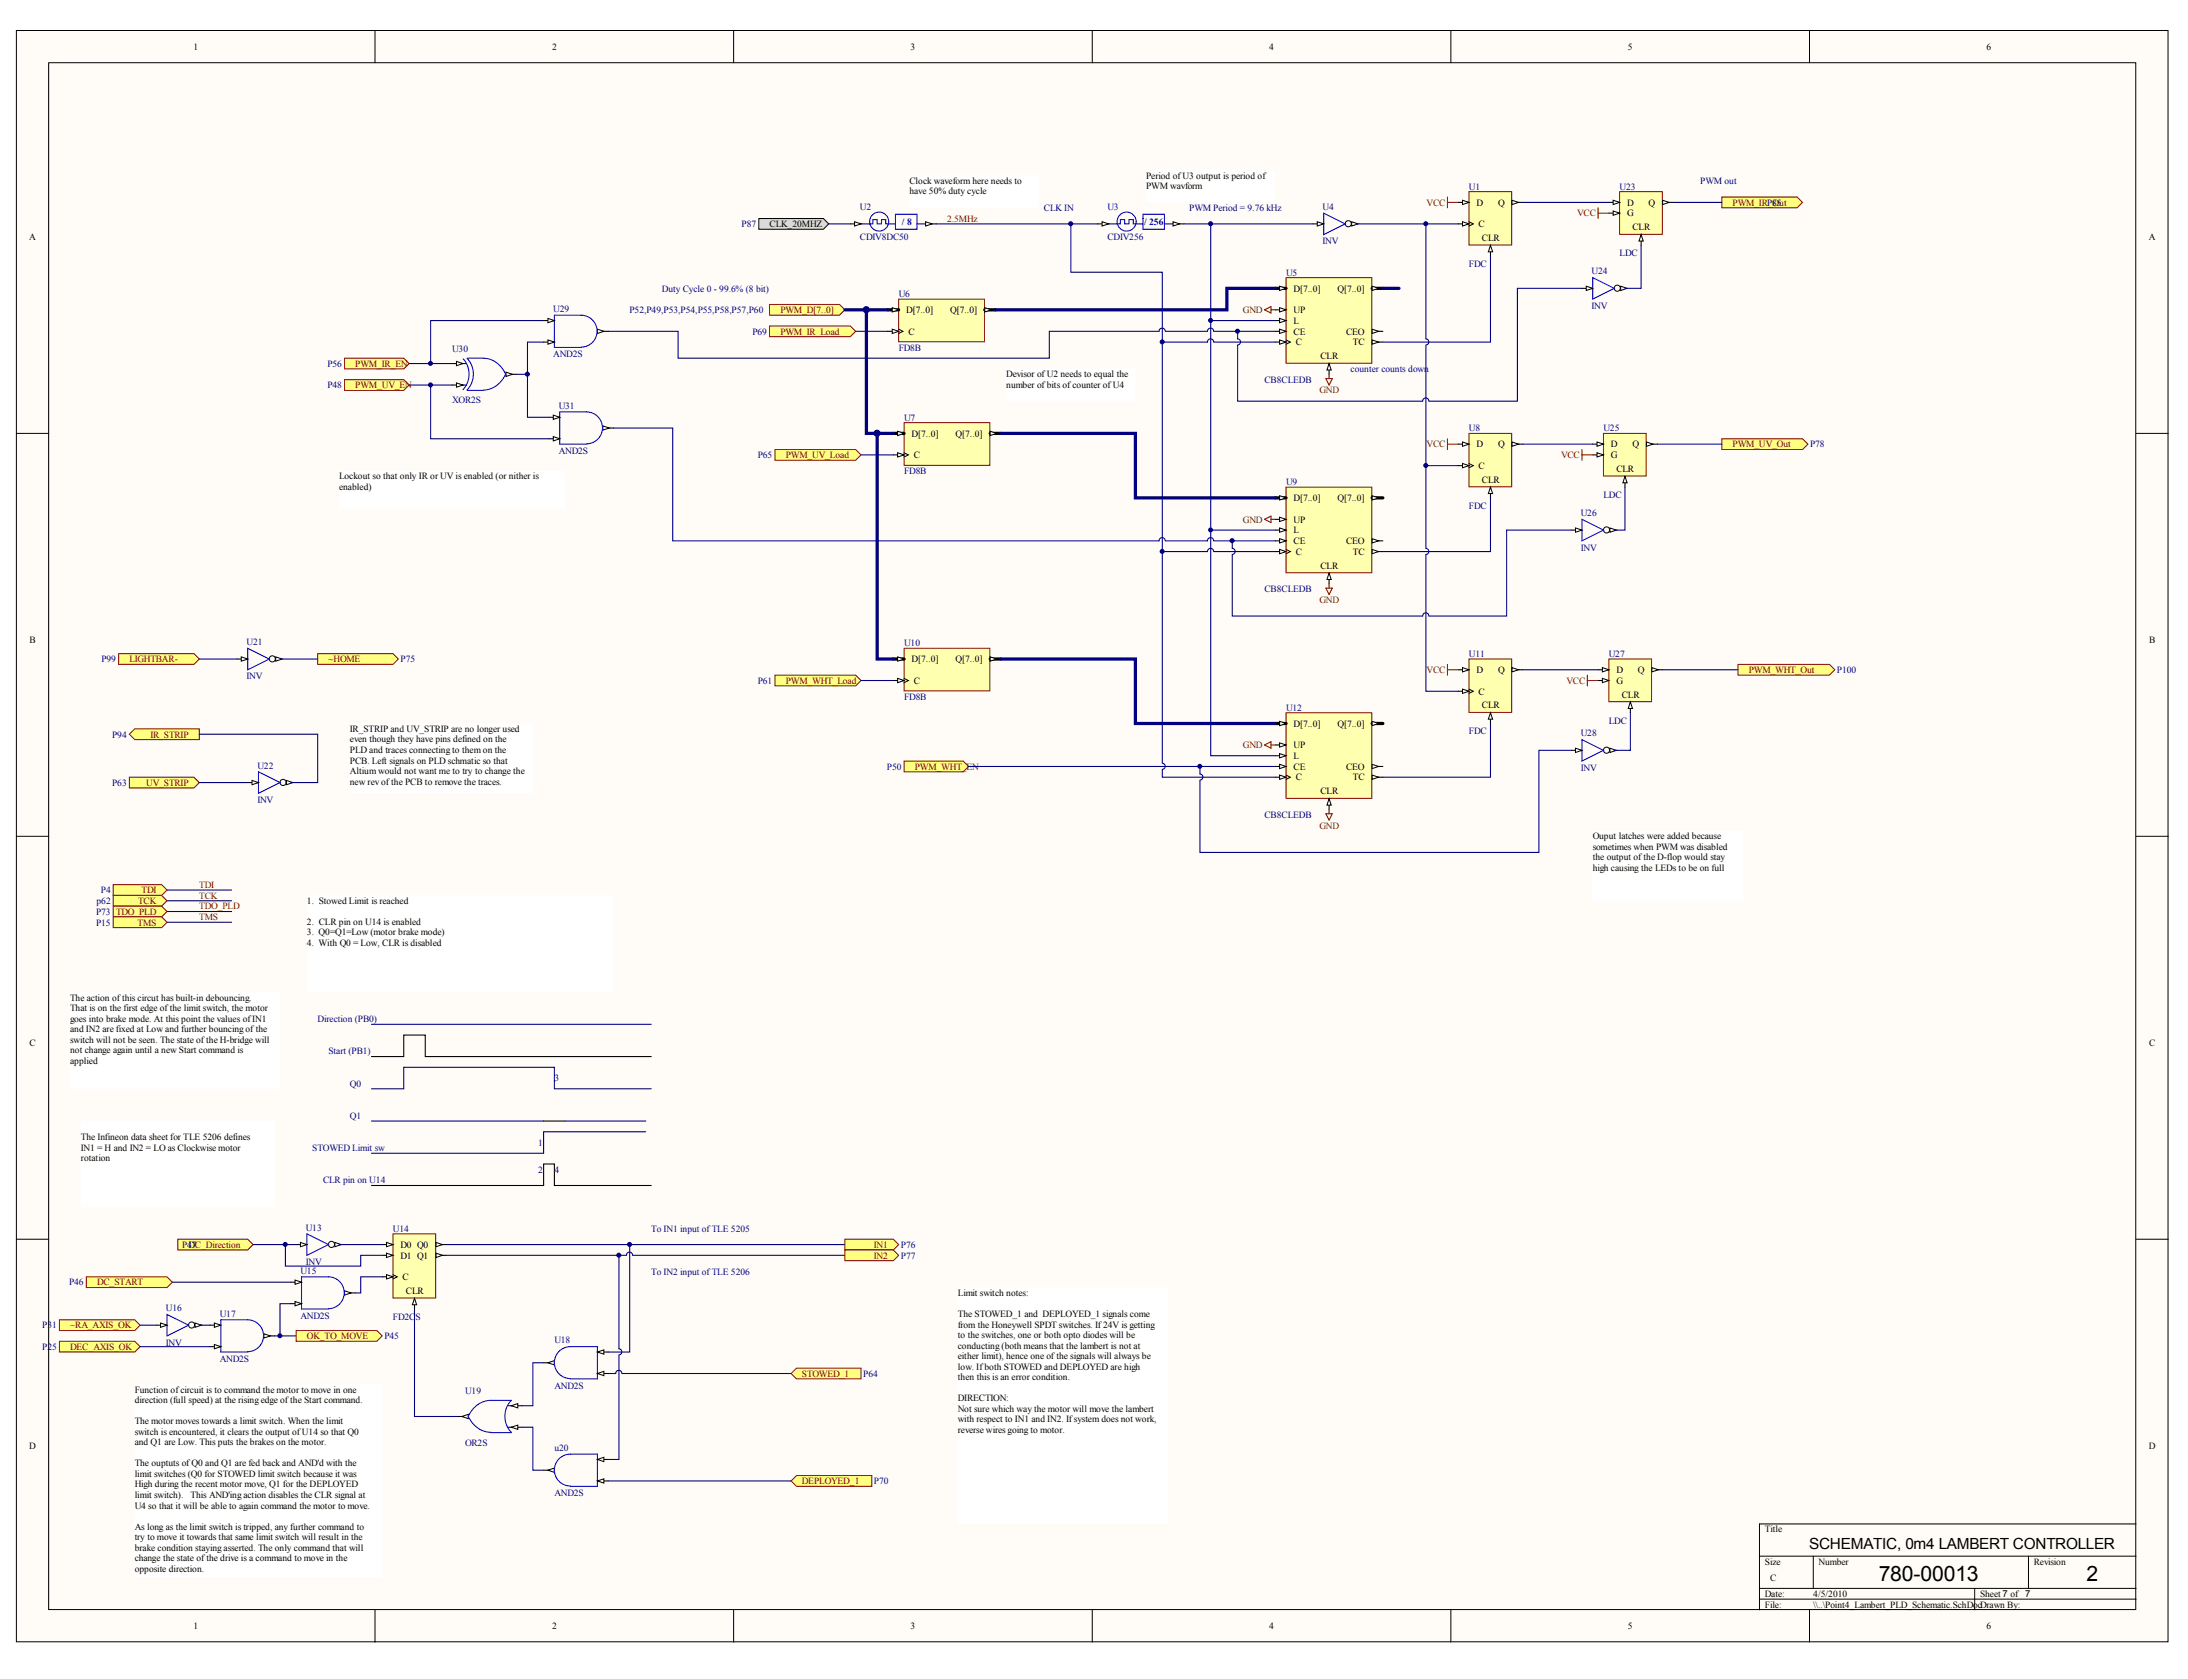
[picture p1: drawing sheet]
<svg xmlns="http://www.w3.org/2000/svg" width="270mm" height="207mm" viewBox="0 0 270 207" stroke-linecap="round" stroke-linejoin="round" font-family="sans-serif">
<defs><g id="words">
<g font-size="2.6">
<text x="231.7" y="195">780-00013</text>
<text x="257.4" y="195">2</text>
</g>
<text font-size="1.9" x="223.2" y="191">SCHEMATIC, 0m4 LAMBERT CONTROLLER</text>
<g font-size="1.2">
<text x="23.9" y="6.1">1</text>
<text x="68.1" y="6.1">2</text>
<text x="112.3" y="6.1">3</text>
<text x="156.6" y="6.1">4</text>
<text x="200.8" y="6.1">5</text>
<text x="245" y="6.1">6</text>
<text x="112.2" y="22.7">Clock waveform here needs to</text>
<text x="112.2" y="24">have 50% duty cycle</text>
<text x="141.4" y="22">Period ofU3 output is period of</text>
<text x="141.4" y="23.3">PWM wavform</text>
<text x="3.6" y="29.6">A</text>
<text x="94.9" y="28">CLK_20MHZ</text>
<text x="182.1" y="25.4">D</text>
<text x="182.4" y="28">C</text>
<text x="182.8" y="29.7">CLR</text>
<text x="184.8" y="25.4">Q</text>
<text x="200.7" y="25.4">D</text>
<text x="200.7" y="26.7">G</text>
<text x="201.4" y="28.4">CLR</text>
<text x="203.4" y="25.4">Q</text>
<text x="265.1" y="29.6">A</text>
<text x="159.6" y="36">D[7..0]</text>
<text x="165" y="36">Q[7..0]</text>
<text x="111.8" y="38.6">D[7..0]</text>
<text x="112" y="41.3">C</text>
<text x="117.2" y="38.6">Q[7..0]</text>
<text x="159.6" y="41.3">CE</text>
<text x="159.6" y="39.9">L</text>
<text x="159.6" y="38.6">UP</text>
<text x="166" y="41.3">CEO</text>
<text x="124.1" y="46.5">Devisor ofU2 needs to equal the</text>
<text x="124.1" y="47.8">number ofbits ofcounter ofU4</text>
<text x="159.8" y="42.6">C</text>
<text x="162.9" y="44.3">CLR</text>
<text x="166.9" y="42.6">TC</text>
<text x="112.4" y="53.9">D[7..0]</text>
<text x="117.9" y="53.9">Q[7..0]</text>
<text x="41.8" y="59.1">Lockout so that only IR or UV is enabled (or nither is</text>
<text x="112.7" y="56.5">C</text>
<text x="182.1" y="55.2">D</text>
<text x="182.4" y="57.8">C</text>
<text x="182.8" y="59.6">CLR</text>
<text x="184.8" y="55.2">Q</text>
<text x="198.7" y="55.2">D</text>
<text x="198.7" y="56.5">G</text>
<text x="199.4" y="58.2">CLR</text>
<text x="201.4" y="55.2">Q</text>
<text x="41.8" y="60.4">enabled)</text>
<text x="159.6" y="65.8">L</text>
<text x="159.6" y="64.5">UP</text>
<text x="159.6" y="61.8">D[7..0]</text>
<text x="165" y="61.8">Q[7..0]</text>
<text x="159.6" y="67.1">CE</text>
<text x="159.8" y="68.4">C</text>
<text x="162.9" y="70.2">CLR</text>
<text x="166" y="67.1">CEO</text>
<text x="166.9" y="68.4">TC</text>
<text x="3.6" y="79.3">B</text>
<text x="112.4" y="81.7">D[7..0]</text>
<text x="117.9" y="81.7">Q[7..0]</text>
<text x="182.1" y="83">D</text>
<text x="184.8" y="83">Q</text>
<text x="199.4" y="83">D</text>
<text x="202" y="83">Q</text>
<text x="265.1" y="79.3">B</text>
<text x="112.7" y="84.3">C</text>
<text x="159.6" y="89.6">D[7..0]</text>
<text x="165" y="89.6">Q[7..0]</text>
<text x="182.4" y="85.7">C</text>
<text x="182.8" y="87.4">CLR</text>
<text x="199.4" y="84.3">G</text>
<text x="200" y="86.1">CLR</text>
<text x="43.2" y="90.3">IR_STRIP and UV_STRIP are no longer used</text>
<text x="43.2" y="91.6">even though they have pins defined on the</text>
<text x="43.2" y="92.9">PLD and traces connecting to them on the</text>
<text x="43.2" y="94.2">PCB. Left signals on PLD schmatic so that</text>
<text x="43.2" y="95.5">Altium would not want me to try to change the</text>
<text x="159.6" y="94.9">CE</text>
<text x="159.6" y="93.6">L</text>
<text x="159.6" y="92.3">UP</text>
<text x="166" y="94.9">CEO</text>
<text x="43.2" y="96.8">new revofthe PCB to remove the traces.</text>
<text x="159.8" y="96.3">C</text>
<text x="162.9" y="98">CLR</text>
<text x="166.9" y="96.3">TC</text>
<text x="196.4" y="103.5">Ouput latches were added because</text>
<text x="196.4" y="104.8">sometimes when PWM was disabled</text>
<text x="196.4" y="106.1">the output ofthe D-flop would stay</text>
<text x="196.4" y="107.4">high causing the LEDs to be on full</text>
<text x="37.9" y="111.5">1. Stowed Limit is reached</text>
<text x="37.9" y="114.1">2. CLR pin on U14 is enabled</text>
<text x="37.9" y="115.4">3. Q0=Q1=Low (motor brake mode)</text>
<text x="37.9" y="116.7">4. With Q0 = Low, CLR is disabled</text>
<text x="8.7" y="123.4">The action ofthis circut has built-in debouncing.</text>
<text x="8.7" y="124.7">That is on the first edge ofthe limit switch, the motor</text>
<text x="8.7" y="126">goes into brake mode. At this point the values ofIN1</text>
<text x="3.6" y="129">C</text>
<text x="8.7" y="127.3">and IN2 are fixed at Low and further bouncingofthe</text>
<text x="8.7" y="128.6">switch will not be seen. The state ofthe H-bridge will</text>
<text x="8.7" y="129.9">not change again until a new Start command is</text>
<text x="8.7" y="131.2">applied</text>
<text x="265.1" y="129">C</text>
<text x="10" y="140.6">The Infineon data sheet for TLE 5206 defines</text>
<text x="10" y="141.9">IN1 = H and IN2 = LO as Clockwise motor</text>
<text x="10" y="143.2">rotation</text>
<text x="49.4" y="153.9">D0 Q0</text>
<text x="49.4" y="155.2">D1 Q1</text>
<text x="49.7" y="157.9">C</text>
<text x="50.1" y="159.6">CLR</text>
<text x="118.1" y="159.8">Limit switch notes:</text>
<text x="118.1" y="162.4">The STOWED_1 and DEPLOYED_1 signals come</text>
<text x="118.1" y="163.7">from the Honeywell SPDT switches. If24V is getting</text>
<text x="118.1" y="165">to the switches, one or both opto diodes will be</text>
<text x="118.1" y="166.3">conducting (both means that the lambert is not at</text>
<text x="118.1" y="167.6">either limit), hence one ofthe signals will always be</text>
<text x="16.6" y="171.8">Function ofcircuit is to command the motor to move in one</text>
<text x="16.6" y="173.1">direction (full speed) at the rising edge ofthe Start command.</text>
<text x="118.1" y="168.9">low. Ifboth STOWED and DEPLOYED are high</text>
<text x="118.1" y="170.2">then this is an error condition.</text>
<text x="118.1" y="172.8">DIRECTION:</text>
<text x="3.6" y="178.7">D</text>
<text x="16.6" y="175.7">The motor moves towards a limit switch. When the limit</text>
<text x="16.6" y="177">switch is encountered, it clears the output ofU14 so that Q0</text>
<text x="16.6" y="178.3">and Q1 are Low. This puts the brakes on the motor.</text>
<text x="118.1" y="174.1">Not sure which way the motor will move the lambert</text>
<text x="118.1" y="175.4">with respect to IN1 and IN2. Ifsystem does not work,</text>
<text x="118.1" y="176.7">reverse wires going to motor.</text>
<text x="265.1" y="178.7">D</text>
<text x="16.6" y="180.9">The ouptuts ofQ0 and Q1 are fed back and AND'd with the</text>
<text x="16.6" y="182.2">limit switches (Q0 for STOWED limit switch because it was</text>
<text x="16.6" y="183.5">High during the recent motor move, Q1 for the DEPLOYED</text>
<text x="16.6" y="184.8">limit switch).</text>
<text x="23.5" y="184.8">This AND'ing action disables the CLR signal at</text>
<text x="16.6" y="186.1">U4 so that it will be able to again command the motor to move.</text>
<text x="16.6" y="188.6">As long as the limit switch is tripped, any further command to</text>
<text x="16.6" y="189.9">try to move it towards that same limit switch will result in the</text>
<text x="16.6" y="191.2">brake condition staying asserted. The only command that will</text>
<text x="217.7" y="189">Title</text>
<text x="16.6" y="192.5">change the state ofthe drive is a command to move in the</text>
<text x="16.6" y="193.8">opposite direction.</text>
<text x="217.7" y="193">Size</text>
<text x="217.7" y="196.9">Date:</text>
<text x="218.3" y="195">C</text>
<text x="223.7" y="196.9">4/5/2010</text>
<text x="224.3" y="193">Number</text>
<text x="244.2" y="196.9">Sheet 7 of 7</text>
<text x="250.9" y="193">Revision</text>
<text x="23.9" y="200.9">1</text>
<text x="68.1" y="200.9">2</text>
<text x="112.3" y="200.9">3</text>
<text x="156.6" y="200.9">4</text>
<text x="200.8" y="200.9">5</text>
<text x="217.7" y="198.3">File:</text>
<text x="223.7" y="198.3">\\..\Point4_Lambert_PLD_Schematic.SchDocDrawn By:</text>
<text x="245" y="200.9">6</text>
</g>
<g font-size="1.2" fill="#000080">
<text x="181.2" y="23.4">U1</text>
<text x="199.8" y="23.4">U23</text>
<text x="209.7" y="22.7">PWM out</text>
<text x="91.5" y="28">P87</text>
<text x="106.1" y="25.9">U2</text>
<text x="106.1" y="29.6">CDIV8DC50</text>
<text x="128.8" y="26">CLK IN</text>
<text x="136.6" y="25.9">U3</text>
<text x="136.6" y="29.6">CDIV256</text>
<text x="146.7" y="26">PWM Period = 9.76 kHz</text>
<text x="163.1" y="25.9">U4</text>
<text x="218.6" y="25.4">85</text>
<text x="81.7" y="36">Duty Cycle 0 - 99.6% (8 bit)</text>
<text x="158.6" y="34">U5</text>
<text x="163.1" y="30.1">INV</text>
<text x="181.2" y="32.9">FDC</text>
<text x="196.3" y="33.8">U24</text>
<text x="199.8" y="31.6">LDC</text>
<text x="68.2" y="38.5">U29</text>
<text x="77.6" y="38.6">P52,P49,P53,P54,P55,P58,P57,P60</text>
<text x="92.8" y="41.3">P69</text>
<text x="110.8" y="36.6">U6</text>
<text x="196.3" y="38.1">INV</text>
<text x="40.4" y="45.2">P56</text>
<text x="40.4" y="47.9">P48</text>
<text x="55.8" y="43.4">U30</text>
<text x="68.2" y="44.1">AND2S</text>
<text x="110.8" y="43.3">FD8B</text>
<text x="156" y="47.2">CB8CLEDB</text>
<text x="166.6" y="45.9">counter counts down</text>
<text x="55.8" y="49.7">XOR2S</text>
<text x="68.9" y="50.4">U31</text>
<text x="111.5" y="51.9">U7</text>
<text x="181.2" y="53.2">U8</text>
<text x="197.8" y="53.2">U25</text>
<text x="68.9" y="56">AND2S</text>
<text x="93.5" y="56.5">P65</text>
<text x="111.5" y="58.5">FD8B</text>
<text x="158.6" y="59.8">U9</text>
<text x="223.3" y="55.2">P78</text>
<text x="181.2" y="62.7">FDC</text>
<text x="195" y="63.7">U26</text>
<text x="197.8" y="61.4">LDC</text>
<text x="195" y="67.9">INV</text>
<text x="156" y="73.1">CB8CLEDB</text>
<text x="12.5" y="81.7">P99</text>
<text x="30.4" y="79.6">U21</text>
<text x="30.4" y="83.8">INV</text>
<text x="49.4" y="81.7">P75</text>
<text x="111.5" y="79.7">U10</text>
<text x="181.2" y="81">U11</text>
<text x="198.4" y="81">U27</text>
<text x="226.6" y="83">P100</text>
<text x="93.5" y="84.3">P61</text>
<text x="111.5" y="86.3">FD8B</text>
<text x="158.6" y="87.6">U12</text>
<text x="198.4" y="89.2">LDC</text>
<text x="13.8" y="91">P94</text>
<text x="31.7" y="94.8">U22</text>
<text x="109.4" y="94.9">P50</text>
<text x="181.2" y="90.6">FDC</text>
<text x="195" y="90.8">U28</text>
<text x="195" y="95.1">INV</text>
<text x="13.8" y="96.9">P63</text>
<text x="31.7" y="99">INV</text>
<text x="156" y="100.9">CB8CLEDB</text>
<text x="11.8" y="112.8">P73 TDO_PLD</text>
<text x="11.9" y="111.5">p62</text>
<text x="12.4" y="110.2">P4</text>
<text x="11.8" y="114.2">P15</text>
<text x="39.2" y="126.1">Direction (PB0)</text>
<text x="40.5" y="130.1">Start (PB1)</text>
<text x="43.2" y="134">Q0</text>
<text x="68.4" y="133.4">3</text>
<text x="38.5" y="142">STOWED Limit sw</text>
<text x="43.2" y="138">Q1</text>
<text x="66.4" y="141.3">1</text>
<text x="39.8" y="146">CLR pin on U14</text>
<text x="66.4" y="144.6">2</text>
<text x="68.4" y="144.6">4</text>
<text x="22.5" y="153.9">P47</text>
<text x="37.7" y="151.8">U13</text>
<text x="48.5" y="151.9">U14</text>
<text x="80.3" y="151.9">To IN1 input ofTLE 5205</text>
<text x="111.1" y="153.9">P76</text>
<text x="111.1" y="155.2">P77</text>
<text x="8.5" y="158.5">P46</text>
<text x="20.5" y="161.7">U16</text>
<text x="37.1" y="157.1">U15</text>
<text x="37.7" y="156">INV</text>
<text x="80.3" y="157.2">To IN2 input ofTLE 5206</text>
<text x="5.2" y="163.8">P31</text>
<text x="5.2" y="166.5">P25</text>
<text x="20.5" y="166">INV</text>
<text x="27.1" y="162.4">U17</text>
<text x="27.1" y="168">AND2S</text>
<text x="37.1" y="162.7">AND2S</text>
<text x="47.4" y="165.2">P45</text>
<text x="48.5" y="162.8">FD2C</text>
<text x="51.2" y="162.8">S</text>
<text x="68.4" y="165.7">U18</text>
<text x="57.4" y="171.9">U19</text>
<text x="68.4" y="171.3">AND2S</text>
<text x="106.5" y="169.8">P64</text>
<text x="57.4" y="178.3">OR2S</text>
<text x="68.4" y="178.9">u20</text>
<text x="68.4" y="184.5">AND2S</text>
<text x="107.8" y="183.1">P70</text>
</g>
<g font-size="1.2" fill="#00f">
<text x="111.2" y="27.8">/ 8</text>
<text x="141.1" y="27.8">/ 256</text>
</g>
<g font-size="1.2" fill="#800000">
<text x="116.8" y="27.4">2.5MHz</text>
<text x="176" y="25.4">VCC</text>
<text x="194.5" y="26.7">VCC</text>
<text x="213.7" y="25.4">PWM_IRP_Out</text>
<text x="96.2" y="38.6">PWM_D[7..0]</text>
<text x="96.2" y="41.3">PWM_IR_Load</text>
<text x="153.3" y="38.6">GND</text>
<text x="43.8" y="45.2">PWM_IR_EN</text>
<text x="43.8" y="47.9">PWM_UV_EN</text>
<text x="162.7" y="48.5">GND</text>
<text x="96.9" y="56.5">PWM_UV_Load</text>
<text x="176" y="55.2">VCC</text>
<text x="192.5" y="56.5">VCC</text>
<text x="213.7" y="55.2">PWM_UV_Out</text>
<text x="153.3" y="64.5">GND</text>
<text x="162.7" y="74.4">GND</text>
<text x="16" y="81.7">LIGHTBAR-</text>
<text x="40.5" y="81.7">~HOME</text>
<text x="176" y="83">VCC</text>
<text x="215.7" y="83">PWM_WHT_Out</text>
<text x="96.9" y="84.3">PWM_WHT_Load</text>
<text x="193.2" y="84.3">VCC</text>
<text x="18.5" y="91">IR_STRIP</text>
<text x="112.8" y="94.9">PWM_WHT_EN</text>
<text x="153.3" y="92.3">GND</text>
<text x="18" y="96.9">UV_STRIP</text>
<text x="162.7" y="102.2">GND</text>
<text x="17" y="111.5">TCK</text>
<text x="17.5" y="110.2">TDI</text>
<text x="24.6" y="109.5">TDI</text>
<text x="24.6" y="110.8">TCK</text>
<text x="24.6" y="112.2">TDO_PLD</text>
<text x="24.6" y="113.5">TMS</text>
<text x="17" y="114.2">TMS</text>
<text x="23.3" y="153.9">DC_Direction</text>
<text x="107.8" y="153.9">IN1</text>
<text x="107.8" y="155.2">IN2</text>
<text x="12" y="158.5">DC_START</text>
<text x="8.7" y="163.8">~RA_AXIS_OK</text>
<text x="8.7" y="166.5">DEC_AXIS_OK</text>
<text x="37.9" y="165.2">OK_TO_MOVE</text>
<text x="98.9" y="169.8">STOWED_1</text>
<text x="98.9" y="183.1">DEPLOYED_1</text>
</g>
</g></defs>
<g fill="#fffcf8" stroke="#000" stroke-width=".12">
<path d="M2 3.8h265.4v198.7h-265.4z"/>
<path d="M6 7.7h257.4v190.8h-257.4z"/>
</g>
<g fill="none" stroke="#000" stroke-width=".12">
<path d="M46.3 3.8v3.9M90.5 3.8v3.9M134.7 3.8v3.9M179 3.8v3.9M223.2 3.8v3.9M2 53.5h4M263.5 53.5h4M2 103.1h4M263.5 103.1h4M2 152.8h4M263.5 152.8h4M46.3 198.6v3.9"/>
<path d="M90.5 198.6v3.9M134.7 198.6v3.9M179 198.6v3.9M217 191.9h46.5M217 195.9h46.5M217 197.2h46.5M223.2 198.6v3.9M223.7 191.9v4M243.6 195.9v2.7M250.2 191.9v4M263.5 188h-46.5v10.6"/>
</g>
<path d="M158.6 34.2h10.6v10.6h-10.6z" fill="#ffffb0" stroke="#800000" stroke-width=".12"/>
<path d="M163.9 44.8v1.4" fill="none" stroke="#000" stroke-width=".13"/>
<path d="M163.9 44.8l.3 .8h-.5z" fill="#fffcf8" stroke="#000" stroke-width=".12"/>
<path d="M169.2 40.9h1.4" fill="none" stroke="#000" stroke-width=".13"/>
<path d="M169.2 40.6l.8 .3-.8 .2z" fill="#fffcf8" stroke="#000" stroke-width=".12"/>
<path d="M169.2 42.2h1.4" fill="none" stroke="#000" stroke-width=".13"/>
<path d="M169.2 41.9l.8 .3-.8 .3z" fill="#fffcf8" stroke="#000" stroke-width=".12"/>
<path d="M157.3 40.9h1.3" fill="none" stroke="#000" stroke-width=".13"/>
<path d="M157.8 40.6l.8 .3-.8 .2z" fill="#fffcf8" stroke="#000" stroke-width=".12"/>
<path d="M157.3 42.2h1.3" fill="none" stroke="#000" stroke-width=".13"/>
<path d="M158.6 41.9l.6 .3-.6 .3" fill="none" stroke="#000" stroke-width=".12"/>
<path d="M157.8 41.9l.8 .3-.8 .3z" fill="#fffcf8" stroke="#000" stroke-width=".12"/>
<path d="M157.3 39.5h1.3" fill="none" stroke="#000" stroke-width=".13"/>
<path d="M157.8 39.3l.8 .2-.8 .3z" fill="#fffcf8" stroke="#000" stroke-width=".12"/>
<path d="M157.3 38.2h1.3" fill="none" stroke="#000" stroke-width=".13"/>
<path d="M157.8 37.9l.8 .3-.8 .3z" fill="#fffcf8" stroke="#000" stroke-width=".12"/>
<path d="M157.3 35.6h1.3" fill="none" stroke="#000" stroke-width=".4"/>
<path d="M157.8 35.3l.8 .3-.8 .2z" fill="#fffcf8" stroke="#000" stroke-width=".12"/>
<path d="M169.2 35.6h1.4" fill="none" stroke="#000" stroke-width=".4"/>
<path d="M169.2 35.3l.8 .3-.8 .2z" fill="#fffcf8" stroke="#000" stroke-width=".12"/>
<path d="M156 38.2l.8-.4v.8zM156.8 38.2h.5M178.5 24.3v1.3M178.5 25h1.4M163.5 46.7h.8l-.4 .8zM163.9 46.2v.5" fill="none" stroke="#800000" stroke-width=".13"/>
<path d="M183.8 31.6v10.6h-13.2" fill="none" stroke="#000080" stroke-width=".13"/>
<g fill="#fff" stroke="#fff" stroke-width=".12">
<path d="M124.1 45.5h15.9v3.9h-15.9z"/>
<path d="M141.4 21h15.9v3.9h-15.9z"/>
<path d="M112.2 21.7h15.9v3.9h-15.9z"/>
</g>
<path d="M93.6 27h8l.6 .6-.6 .7h-8z" fill-rule="evenodd" fill="#d8d8d8" stroke="#000" stroke-width=".12"/>
<path d="M136.7 27.6h1.1M140.2 27.6h.8M143.6 27.6h1.1" fill="none" stroke="#000080" stroke-width=".13"/>
<g fill="none" stroke="#00f" stroke-width=".13">
<path d="M137.8 27.6h.4v-.5h.5v.5h.5v-.5h.6v.5h.2M141 26.4h2.6v1.9h-2.6z"/>
<circle cx="139" cy="27.3" r="1.17"/>
</g>
<path d="M135.4 27.6h1.3" fill="none" stroke="#000" stroke-width=".13"/>
<path d="M135.9 27.3l.8 .3-.8 .3z" fill="#fffcf8" stroke="#000" stroke-width=".12"/>
<path d="M144.7 27.6h1.3" fill="none" stroke="#000" stroke-width=".13"/>
<path d="M144.7 27.3l.8 .3-.8 .3z" fill="#fffcf8" stroke="#000" stroke-width=".12"/>
<path d="M170.6 35.6h2" fill="none" stroke="#000080" stroke-width=".4"/>
<path d="M181.2 23.6h5.3v6.6h-5.3z" fill="#ffffb0" stroke="#800000" stroke-width=".12"/>
<path d="M179.9 27.6h1.3" fill="none" stroke="#000" stroke-width=".13"/>
<path d="M181.2 27.3l.5 .3-.5 .3" fill="none" stroke="#000" stroke-width=".12"/>
<path d="M180.4 27.3l.8 .3-.8 .3z" fill="#fffcf8" stroke="#000" stroke-width=".12"/>
<path d="M179.9 25h1.3" fill="none" stroke="#000" stroke-width=".13"/>
<path d="M180.4 24.7l.8 .3-.8 .2z" fill="#fffcf8" stroke="#000" stroke-width=".12"/>
<path d="M186.5 25h1.3" fill="none" stroke="#000" stroke-width=".13"/>
<path d="M186.5 24.7l.8 .3-.8 .2z" fill="#fffcf8" stroke="#000" stroke-width=".12"/>
<path d="M183.8 30.3v1.3" fill="none" stroke="#000" stroke-width=".13"/>
<path d="M183.8 30.3l.3 .8h-.5z" fill="#fffcf8" stroke="#000" stroke-width=".12"/>
<path d="M106.2 27.6h1.1M109.7 27.6h.7M113.1 27.6h1.1" fill="none" stroke="#000080" stroke-width=".13"/>
<g fill="none" stroke="#00f" stroke-width=".13">
<path d="M107.3 27.6h.4v-.5h.5v.5h.5v-.5h.6v.5h.2M110.4 26.4h2.7v1.9h-2.7z"/>
<circle cx="108.4" cy="27.3" r="1.17"/>
</g>
<path d="M104.9 27.6h1.3" fill="none" stroke="#000" stroke-width=".13"/>
<path d="M105.4 27.3l.8 .3-.8 .3z" fill="#fffcf8" stroke="#000" stroke-width=".12"/>
<path d="M114.2 27.6h1.3" fill="none" stroke="#000" stroke-width=".13"/>
<path d="M114.2 27.3l.8 .3-.8 .3z" fill="#fffcf8" stroke="#000" stroke-width=".12"/>
<path d="M212.4 24.3h9.3l.6 .7-.6 .6h-9.3z" fill-rule="evenodd" fill="#ffff80" stroke="#800000" stroke-width=".12"/>
<path d="M48.5 152.2h5.2v7.9h-5.2z" fill="#ffffb0" stroke="#800000" stroke-width=".12"/>
<path d="M47.1 157.5h1.4" fill="none" stroke="#000" stroke-width=".13"/>
<path d="M48.5 157.2l.5 .3-.5 .2" fill="none" stroke="#000" stroke-width=".12"/>
<path d="M47.7 157.2l.8 .3-.8 .2z" fill="#fffcf8" stroke="#000" stroke-width=".12"/>
<path d="M51.1 160.1v1.4" fill="none" stroke="#000" stroke-width=".13"/>
<path d="M51.1 160.1l.3 .8h-.5z" fill="#fffcf8" stroke="#000" stroke-width=".12"/>
<path d="M47.1 153.5h1.4" fill="none" stroke="#000" stroke-width=".13"/>
<path d="M47.7 153.2l.8 .3-.8 .3z" fill="#fffcf8" stroke="#000" stroke-width=".12"/>
<path d="M53.8 153.5h1.3" fill="none" stroke="#000" stroke-width=".13"/>
<path d="M53.8 153.2l.8 .3-.8 .3z" fill="#fffcf8" stroke="#000" stroke-width=".12"/>
<path d="M47.1 154.8h1.4" fill="none" stroke="#000" stroke-width=".13"/>
<path d="M47.7 154.6l.8 .2-.8 .3z" fill="#fffcf8" stroke="#000" stroke-width=".12"/>
<path d="M53.8 154.8h1.3" fill="none" stroke="#000" stroke-width=".13"/>
<path d="M53.8 154.6l.8 .2-.8 .3z" fill="#fffcf8" stroke="#000" stroke-width=".12"/>
<path d="M40.5 153.5h1.3" fill="none" stroke="#000" stroke-width=".13"/>
<circle cx="40.9" cy="153.5" r=".38" fill="#fffcf8" stroke="#000" stroke-width=".12"/>
<path d="M41.3 153.2l.8 .3-.8 .3z" fill="#fffcf8" stroke="#000" stroke-width=".12"/>
<path d="M37.9 152.2l2.6 1.3-2.6 1.3z" fill="none" stroke="#00f" stroke-width=".13"/>
<path d="M36.5 153.5h1.4" fill="none" stroke="#000" stroke-width=".13"/>
<path d="M37.1 153.2l.8 .3-.8 .3z" fill="#fffcf8" stroke="#000" stroke-width=".12"/>
<g fill="#ffff80" stroke="#800000" stroke-width=".12">
<path d="M21.9 152.8h8.7l.6 .7-.6 .7h-8.7z" fill-rule="evenodd"/>
<path d="M10.6 157.5h10l.7 .6-.7 .7h-10z" fill-rule="evenodd"/>
</g>
<path d="M31.2 153.5h5.3M35.2 153.5v2.7h9.3v-1.4h2.6M41.8 153.5h5.3" fill="none" stroke="#000080" stroke-width=".13"/>
<path d="M67.1 168.1h1.3" fill="none" stroke="#000" stroke-width=".13"/>
<path d="M67.6 168.1l.8-.3v.5z" fill="#fffcf8" stroke="#000" stroke-width=".12"/>
<path d="M70.4 170a1.97 1.97 0 0 1-2-1.9 1.97 1.97 0 0 1 2-2h3.3v4h-3.3" fill="none" stroke="#00f" stroke-width=".13"/>
<path d="M73.7 169.4h1.3" fill="none" stroke="#000" stroke-width=".13"/>
<path d="M73.7 169.4l.8-.3v.6z" fill="#fffcf8" stroke="#000" stroke-width=".12"/>
<path d="M73.7 166.8h1.3" fill="none" stroke="#000" stroke-width=".13"/>
<path d="M73.7 166.8l.8-.3v.5z" fill="#fffcf8" stroke="#000" stroke-width=".12"/>
<path d="M55.1 153.5h22.6v13.3h-2.7" fill="none" stroke="#000080" stroke-width=".13"/>
<path d="M67.1 181.3h1.3" fill="none" stroke="#000" stroke-width=".13"/>
<path d="M67.6 181.3l.8-.2v.5z" fill="#fffcf8" stroke="#000" stroke-width=".12"/>
<path d="M70.4 183.3a1.97 1.97 0 0 1-2-2 1.97 1.97 0 0 1 2-2h3.3v4h-3.3" fill="none" stroke="#00f" stroke-width=".13"/>
<path d="M73.7 182.7h1.3" fill="none" stroke="#000" stroke-width=".13"/>
<path d="M73.7 182.7l.8-.3v.5z" fill="#fffcf8" stroke="#000" stroke-width=".12"/>
<path d="M73.7 180h1.3" fill="none" stroke="#000" stroke-width=".13"/>
<path d="M73.7 180l.8-.3v.6z" fill="#fffcf8" stroke="#000" stroke-width=".12"/>
<path d="M56.4 174.7h1.4" fill="none" stroke="#000" stroke-width=".13"/>
<path d="M57 174.7l.8-.3v.6z" fill="#fffcf8" stroke="#000" stroke-width=".12"/>
<path d="M60.5 176.7h2.6M63.1 172.7h-2.6a3.1 3.1 0 0 0-2.7 2 3.1 3.1 0 0 0 2.7 2M63.1 172.7a2.79 2.79 0 0 0 0 4" fill="none" stroke="#00f" stroke-width=".13"/>
<path d="M62.7 176h.4M62.7 173.4h.4" fill="none" stroke="#000080" stroke-width=".13"/>
<path d="M63.1 176h1.3" fill="none" stroke="#000" stroke-width=".13"/>
<path d="M63.1 176l.8-.2v.5z" fill="#fffcf8" stroke="#000" stroke-width=".12"/>
<path d="M63.1 173.4h1.3" fill="none" stroke="#000" stroke-width=".13"/>
<path d="M63.1 173.4l.8-.3v.5z" fill="#fffcf8" stroke="#000" stroke-width=".12"/>
<path d="M45.8 134.3h4v-2.7h18.6v2.7h11.9M45.8 126.3h34.5M45.8 138.3h21.3M69.7 138.3h10M55.1 154.8h21.2v11.6a.38 .38 0 0 1 .4 .3 .38 .38 0 0 1-.4 .4M77.7 153.5h26.5M78 154.8a.38 .38 0 0 0-.4-.4 .38 .38 0 0 0-.3 .4h-1M78.1 154.8h26.1M51.1 161.5v13.2h5.3M64.4 176h1.3v5.3h1.4M67.1 168.1h-1.4v5.3h-1.3M76.3 167.2v12.8h-1.3" fill="none" stroke="#000080" stroke-width=".13"/>
<g fill="#fff" stroke="#fff" stroke-width=".12">
<path d="M10 138.3h23.8v10.5h-23.8z"/>
<path d="M16.6 170.7h30.5v23.8h-30.5z"/>
<path d="M37.9 110.4h37.7v11.9h-37.7z"/>
<path d="M8.7 122.4h25.8v11.8h-25.8z"/>
</g>
<path d="M45.8 130.3h4v-2.6h2.7v2.6h27.8M67.1 138.3h2.6M45.8 146.2h21.3v-2.6h1.3v2.6h11.9" fill="none" stroke="#000" stroke-width=".13"/>
<g fill="#ffff80" stroke="#800000" stroke-width=".12">
<path d="M104.2 152.8h6l.6 .7-.6 .7h-6z" fill-rule="evenodd"/>
<path d="M104.2 154.2h6l.6 .6-.6 .7h-6z" fill-rule="evenodd"/>
<path d="M14 109.1h5.9l.7 .7-.7 .6h-5.9z" fill-rule="evenodd"/>
<path d="M14 110.4h5.9l.7 .7-.7 .7h-5.9z" fill-rule="evenodd"/>
<path d="M14 111.8h5.9l.7 .6-.7 .7h-5.9z" fill-rule="evenodd"/>
<path d="M14 113.1h5.9l.7 .6-.7 .7h-5.9z" fill-rule="evenodd"/>
</g>
<path d="M20.6 109.8h8M20.6 111.1h8M20.6 112.4h8M20.6 113.7h8" fill="none" stroke="#000080" stroke-width=".13"/>
<g fill="#ffff80" stroke="#800000" stroke-width=".12">
<path d="M94.9 37.6h8.6l.7 .6-.7 .7h-8.6z" fill-rule="evenodd"/>
<path d="M42.5 44.2h7.3l.7 .6-.7 .7h-7.3z" fill-rule="evenodd"/>
</g>
<path d="M118.1 158.8h25.9v29.1h-25.9z" fill="#fff" stroke="#fff" stroke-width=".12"/>
<path d="M102.2 27.6h2.7M115.5 27.6h19.9M76.7 169.4a.38 .38 0 0 0-.4-.4 .38 .38 0 0 0-.4 .4h-.9M76.7 169.4h20.9M75 182.7h22.6" fill="none" stroke="#000080" stroke-width=".13"/>
<path d="M158.6 60.1h10.6v10.5h-10.6z" fill="#ffffb0" stroke="#800000" stroke-width=".12"/>
<path d="M163.9 70.7v1.3" fill="none" stroke="#000" stroke-width=".13"/>
<path d="M163.9 70.7l.3 .8h-.5z" fill="#fffcf8" stroke="#000" stroke-width=".12"/>
<path d="M169.2 66.7h1.4" fill="none" stroke="#000" stroke-width=".13"/>
<path d="M169.2 66.4l.8 .3-.8 .3z" fill="#fffcf8" stroke="#000" stroke-width=".12"/>
<path d="M169.2 68h1.4" fill="none" stroke="#000" stroke-width=".13"/>
<path d="M169.2 67.8l.8 .2-.8 .3z" fill="#fffcf8" stroke="#000" stroke-width=".12"/>
<path d="M157.3 66.7h1.3" fill="none" stroke="#000" stroke-width=".13"/>
<path d="M157.8 66.4l.8 .3-.8 .3z" fill="#fffcf8" stroke="#000" stroke-width=".12"/>
<path d="M157.3 68h1.3" fill="none" stroke="#000" stroke-width=".13"/>
<path d="M158.6 67.8l.6 .2-.6 .3" fill="none" stroke="#000" stroke-width=".12"/>
<path d="M157.8 67.8l.8 .2-.8 .3z" fill="#fffcf8" stroke="#000" stroke-width=".12"/>
<path d="M157.3 65.4h1.3" fill="none" stroke="#000" stroke-width=".13"/>
<path d="M157.8 65.1l.8 .3-.8 .2z" fill="#fffcf8" stroke="#000" stroke-width=".12"/>
<path d="M157.3 64.1h1.3" fill="none" stroke="#000" stroke-width=".13"/>
<path d="M157.8 63.8l.8 .3-.8 .2z" fill="#fffcf8" stroke="#000" stroke-width=".12"/>
<path d="M157.3 61.4h1.3" fill="none" stroke="#000" stroke-width=".4"/>
<path d="M157.8 61.1l.8 .3-.8 .3z" fill="#fffcf8" stroke="#000" stroke-width=".12"/>
<path d="M169.2 61.4h1.4" fill="none" stroke="#000" stroke-width=".4"/>
<path d="M169.2 61.1l.8 .3-.8 .3z" fill="#fffcf8" stroke="#000" stroke-width=".12"/>
<path d="M181.2 53.5h5.3v6.5h-5.3z" fill="#ffffb0" stroke="#800000" stroke-width=".12"/>
<path d="M179.9 57.4h1.3" fill="none" stroke="#000" stroke-width=".13"/>
<path d="M181.2 57.2l.5 .2-.5 .3" fill="none" stroke="#000" stroke-width=".12"/>
<path d="M180.4 57.2l.8 .2-.8 .3z" fill="#fffcf8" stroke="#000" stroke-width=".12"/>
<path d="M179.9 54.8h1.3" fill="none" stroke="#000" stroke-width=".13"/>
<path d="M180.4 54.5l.8 .3-.8 .2z" fill="#fffcf8" stroke="#000" stroke-width=".12"/>
<path d="M186.5 54.8h1.3" fill="none" stroke="#000" stroke-width=".13"/>
<path d="M186.5 54.5l.8 .3-.8 .2z" fill="#fffcf8" stroke="#000" stroke-width=".12"/>
<path d="M183.8 60.1v1.3" fill="none" stroke="#000" stroke-width=".13"/>
<path d="M183.8 60.1l.3 .8h-.5z" fill="#fffcf8" stroke="#000" stroke-width=".12"/>
<path d="M183.8 61.4v6.6h-13.2" fill="none" stroke="#000080" stroke-width=".13"/>
<path d="M110.8 36.9h10.6v5.3h-10.6z" fill="#ffffb0" stroke="#800000" stroke-width=".12"/>
<path d="M109.5 40.9h1.3" fill="none" stroke="#000" stroke-width=".13"/>
<path d="M110.8 40.6l.6 .3-.6 .2" fill="none" stroke="#000" stroke-width=".12"/>
<path d="M110.1 40.6l.7 .3-.7 .2z" fill="#fffcf8" stroke="#000" stroke-width=".12"/>
<path d="M109.5 38.2h1.3" fill="none" stroke="#000" stroke-width=".4"/>
<path d="M110.1 37.9l.7 .3-.7 .3z" fill="#fffcf8" stroke="#000" stroke-width=".12"/>
<path d="M121.5 38.2h1.3" fill="none" stroke="#000" stroke-width=".4"/>
<path d="M121.5 37.9l.8 .3-.8 .3z" fill="#fffcf8" stroke="#000" stroke-width=".12"/>
<path d="M111.5 52.1h10.6v5.3h-10.6z" fill="#ffffb0" stroke="#800000" stroke-width=".12"/>
<path d="M110.2 56.1h1.3" fill="none" stroke="#000" stroke-width=".13"/>
<path d="M111.5 55.8l.5 .3-.5 .3" fill="none" stroke="#000" stroke-width=".12"/>
<path d="M110.7 55.8l.8 .3-.8 .3z" fill="#fffcf8" stroke="#000" stroke-width=".12"/>
<path d="M110.2 53.5h1.3" fill="none" stroke="#000" stroke-width=".4"/>
<path d="M110.7 53.2l.8 .3-.8 .2z" fill="#fffcf8" stroke="#000" stroke-width=".12"/>
<path d="M122.1 53.5h1.4" fill="none" stroke="#000" stroke-width=".4"/>
<path d="M122.1 53.2l.8 .3-.8 .2z" fill="#fffcf8" stroke="#000" stroke-width=".12"/>
<g fill="#ffff80" stroke="#800000" stroke-width=".12">
<path d="M94.9 40.2h10l.6 .7-.6 .6h-10z" fill-rule="evenodd"/>
<path d="M95.6 55.4h9.9l.7 .7-.7 .7h-9.9z" fill-rule="evenodd"/>
</g>
<path d="M104.2 38.2h5.3M106.9 38.2v15.3h3.3M157.3 35.6h-6v2.6h-28.5M123.5 53.5h16.5v7.9h17.3" fill="none" stroke="#000080" stroke-width=".4"/>
<path d="M178.5 54.1v1.3M178.5 54.8h1.4M163.5 72.5h.8l-.4 .8zM163.9 72v.5" fill="none" stroke="#800000" stroke-width=".13"/>
<path d="M212.4 54.1h9.9l.7 .7-.7 .6h-9.9z" fill-rule="evenodd" fill="#ffff80" stroke="#800000" stroke-width=".12"/>
<path d="M105.5 40.9h4M106.2 56.1h4" fill="none" stroke="#000080" stroke-width=".13"/>
<g fill="#ffff80" stroke="#800000" stroke-width=".12">
<path d="M7.3 162.8h9.3l.7 .6-.7 .7h-9.3z" fill-rule="evenodd"/>
<path d="M7.3 165.4h9.3l.7 .7-.7 .7h-9.3z" fill-rule="evenodd"/>
</g>
<path d="M32.5 164.8h1.4" fill="none" stroke="#000" stroke-width=".13"/>
<path d="M32.5 164.5l.8 .3-.8 .2z" fill="#fffcf8" stroke="#000" stroke-width=".12"/>
<path d="M30.6 166.7a1.97 1.97 0 0 0 1.9-2 1.97 1.97 0 0 0-1.9-1.9h-3.4v4h3.4" fill="none" stroke="#00f" stroke-width=".13"/>
<path d="M25.9 163.4h1.3" fill="none" stroke="#000" stroke-width=".13"/>
<path d="M26.4 163.2l.8 .2-.8 .3z" fill="#fffcf8" stroke="#000" stroke-width=".12"/>
<path d="M25.9 166.1h1.3" fill="none" stroke="#000" stroke-width=".13"/>
<path d="M26.4 165.8l.8 .3-.8 .3z" fill="#fffcf8" stroke="#000" stroke-width=".12"/>
<path d="M42.5 159.5h1.3" fill="none" stroke="#000" stroke-width=".13"/>
<path d="M42.5 159.2l.8 .3-.8 .2z" fill="#fffcf8" stroke="#000" stroke-width=".12"/>
<path d="M40.5 161.4a1.97 1.97 0 0 0 2-2 1.97 1.97 0 0 0-2-1.9h-3.3v4h3.3" fill="none" stroke="#00f" stroke-width=".13"/>
<path d="M35.9 158.1h1.3" fill="none" stroke="#000" stroke-width=".13"/>
<path d="M36.4 157.9l.8 .2-.8 .3z" fill="#fffcf8" stroke="#000" stroke-width=".12"/>
<path d="M35.9 160.8h1.3" fill="none" stroke="#000" stroke-width=".13"/>
<path d="M36.4 160.5l.8 .3-.8 .3z" fill="#fffcf8" stroke="#000" stroke-width=".12"/>
<path d="M47.1 157.5h-2.6v2h-.7M34.5 164.8h2M35.9 160.8h-1.4v4h-.6" fill="none" stroke="#000080" stroke-width=".13"/>
<path d="M36.5 164.1h10l.6 .7-.6 .6h-10z" fill-rule="evenodd" fill="#ffff80" stroke="#800000" stroke-width=".12"/>
<path d="M21.3 158.1h14.6" fill="none" stroke="#000080" stroke-width=".13"/>
<path d="M42.5 46.8h7.3l.7 .7-.7 .7h-7.3z" fill-rule="evenodd" fill="#ffff80" stroke="#800000" stroke-width=".12"/>
<path d="M156 64.1l.8-.4v.8zM156.8 64.1h.5" fill="none" stroke="#800000" stroke-width=".13"/>
<path d="M158.6 87.9h10.6v10.6h-10.6z" fill="#ffffb0" stroke="#800000" stroke-width=".12"/>
<path d="M163.9 98.5v1.3" fill="none" stroke="#000" stroke-width=".13"/>
<path d="M163.9 98.5l.3 .8h-.5z" fill="#fffcf8" stroke="#000" stroke-width=".12"/>
<path d="M169.2 94.5h1.4" fill="none" stroke="#000" stroke-width=".13"/>
<path d="M169.2 94.3l.8 .2-.8 .3z" fill="#fffcf8" stroke="#000" stroke-width=".12"/>
<path d="M169.2 95.9h1.4" fill="none" stroke="#000" stroke-width=".13"/>
<path d="M169.2 95.6l.8 .3-.8 .2z" fill="#fffcf8" stroke="#000" stroke-width=".12"/>
<path d="M157.3 94.5h1.3" fill="none" stroke="#000" stroke-width=".13"/>
<path d="M157.8 94.3l.8 .2-.8 .3z" fill="#fffcf8" stroke="#000" stroke-width=".12"/>
<path d="M157.3 95.9h1.3" fill="none" stroke="#000" stroke-width=".13"/>
<path d="M158.6 95.6l.6 .3-.6 .2" fill="none" stroke="#000" stroke-width=".12"/>
<path d="M157.8 95.6l.8 .3-.8 .2z" fill="#fffcf8" stroke="#000" stroke-width=".12"/>
<path d="M157.3 93.2h1.3" fill="none" stroke="#000" stroke-width=".13"/>
<path d="M157.8 92.9l.8 .3-.8 .3z" fill="#fffcf8" stroke="#000" stroke-width=".12"/>
<path d="M157.3 91.9h1.3" fill="none" stroke="#000" stroke-width=".13"/>
<path d="M157.8 91.6l.8 .3-.8 .2z" fill="#fffcf8" stroke="#000" stroke-width=".12"/>
<path d="M157.3 89.2h1.3" fill="none" stroke="#000" stroke-width=".4"/>
<path d="M157.8 89l.8 .2-.8 .3z" fill="#fffcf8" stroke="#000" stroke-width=".12"/>
<path d="M169.2 89.2h1.4" fill="none" stroke="#000" stroke-width=".4"/>
<path d="M169.2 89l.8 .2-.8 .3z" fill="#fffcf8" stroke="#000" stroke-width=".12"/>
<path d="M181.2 81.3h5.3v6.6h-5.3z" fill="#ffffb0" stroke="#800000" stroke-width=".12"/>
<path d="M179.9 85.3h1.3" fill="none" stroke="#000" stroke-width=".13"/>
<path d="M181.2 85l.5 .3-.5 .2" fill="none" stroke="#000" stroke-width=".12"/>
<path d="M180.4 85l.8 .3-.8 .2z" fill="#fffcf8" stroke="#000" stroke-width=".12"/>
<path d="M179.9 82.6h1.3" fill="none" stroke="#000" stroke-width=".13"/>
<path d="M180.4 82.3l.8 .3-.8 .3z" fill="#fffcf8" stroke="#000" stroke-width=".12"/>
<path d="M186.5 82.6h1.3" fill="none" stroke="#000" stroke-width=".13"/>
<path d="M186.5 82.3l.8 .3-.8 .3z" fill="#fffcf8" stroke="#000" stroke-width=".12"/>
<path d="M183.8 87.9v1.3" fill="none" stroke="#000" stroke-width=".13"/>
<path d="M183.8 87.9l.3 .8h-.5z" fill="#fffcf8" stroke="#000" stroke-width=".12"/>
<path d="M111.5 80h10.6v5.2h-10.6z" fill="#ffffb0" stroke="#800000" stroke-width=".12"/>
<path d="M110.2 83.9h1.3" fill="none" stroke="#000" stroke-width=".13"/>
<path d="M111.5 83.7l.5 .2-.5 .3" fill="none" stroke="#000" stroke-width=".12"/>
<path d="M110.7 83.7l.8 .2-.8 .3z" fill="#fffcf8" stroke="#000" stroke-width=".12"/>
<path d="M110.2 81.3h1.3" fill="none" stroke="#000" stroke-width=".4"/>
<path d="M110.7 81l.8 .3-.8 .2z" fill="#fffcf8" stroke="#000" stroke-width=".12"/>
<path d="M122.1 81.3h1.4" fill="none" stroke="#000" stroke-width=".4"/>
<path d="M122.1 81l.8 .3-.8 .2z" fill="#fffcf8" stroke="#000" stroke-width=".12"/>
<path d="M95.6 83.3h9.9l.7 .6-.7 .7h-9.9z" fill-rule="evenodd" fill="#ffff80" stroke="#800000" stroke-width=".12"/>
<path d="M123.5 81.3h16.5v7.9h17.3" fill="none" stroke="#000080" stroke-width=".4"/>
<path d="M163.9 99.8v.6M178.5 81.9v1.4M178.5 82.6h1.4M163.5 100.4h.8l-.4 .8z" fill="none" stroke="#800000" stroke-width=".13"/>
<path d="M214.4 81.9h11.2l.7 .7-.7 .7h-11.2z" fill-rule="evenodd" fill="#ffff80" stroke="#800000" stroke-width=".12"/>
<path d="M106.2 83.9h4" fill="none" stroke="#000080" stroke-width=".13"/>
<path d="M111.5 93.9h7.3l.7 .6-.7 .7h-7.3z" fill-rule="evenodd" fill="#ffff80" stroke="#800000" stroke-width=".12"/>
<path d="M143.4 68v26.1a.38 .38 0 0 1 .3 .4 .38 .38 0 0 1-.3 .4M149.3 65.4v27.8h8M119.5 94.5h37.8M143.4 94.9v1h13.9" fill="none" stroke="#000080" stroke-width=".13"/>
<path d="M156 91.9l.8-.4v.8zM156.8 91.9h.5" fill="none" stroke="#800000" stroke-width=".13"/>
<path d="M108.2 53.5v27.8h2" fill="none" stroke="#000080" stroke-width=".4"/>
<path d="M23.3 163.4h1.3" fill="none" stroke="#000" stroke-width=".13"/>
<circle cx="23.6" cy="163.4" r=".38" fill="#fffcf8" stroke="#000" stroke-width=".12"/>
<path d="M24.1 163.2l.7 .2-.7 .3z" fill="#fffcf8" stroke="#000" stroke-width=".12"/>
<path d="M20.6 162.1l2.7 1.3-2.7 1.4z" fill="none" stroke="#00f" stroke-width=".13"/>
<path d="M19.3 163.4h1.3" fill="none" stroke="#000" stroke-width=".13"/>
<path d="M19.8 163.2l.8 .2-.8 .3z" fill="#fffcf8" stroke="#000" stroke-width=".12"/>
<path d="M17.3 163.4h2M17.3 166.1h8.6M24.6 163.4h1.3" fill="none" stroke="#000080" stroke-width=".13"/>
<g fill="#ffff80" stroke="#800000" stroke-width=".12">
<path d="M97.6 169.4l.6-.7h8v1.4h-8z" fill-rule="evenodd"/>
<path d="M97.6 182.7l.6-.7h9.3v1.3h-9.3z" fill-rule="evenodd"/>
</g>
<path d="M79.7 139.6h-12.6v2.6h-21.3" fill="none" stroke="#000080" stroke-width=".13"/>
<path d="M14.6 80.6h9.3l.7 .7-.7 .6h-9.3z" fill-rule="evenodd" fill="#ffff80" stroke="#800000" stroke-width=".12"/>
<path d="M33.2 81.3h1.3" fill="none" stroke="#000" stroke-width=".13"/>
<circle cx="33.6" cy="81.3" r=".38" fill="#fffcf8" stroke="#000" stroke-width=".12"/>
<path d="M34 81l.8 .3-.8 .2z" fill="#fffcf8" stroke="#000" stroke-width=".12"/>
<path d="M30.6 80l2.6 1.3-2.6 1.3z" fill="none" stroke="#00f" stroke-width=".13"/>
<path d="M29.2 81.3h1.4" fill="none" stroke="#000" stroke-width=".13"/>
<path d="M29.8 81l.8 .3-.8 .2z" fill="#fffcf8" stroke="#000" stroke-width=".12"/>
<path d="M24.6 81.3h4.6" fill="none" stroke="#000080" stroke-width=".13"/>
<path d="M39.2 80.6h9.3l.6 .7-.6 .6h-9.3z" fill-rule="evenodd" fill="#ffff80" stroke="#800000" stroke-width=".12"/>
<path d="M34.5 81.3h4.7" fill="none" stroke="#000080" stroke-width=".13"/>
<path d="M34.5 96.5h1.4" fill="none" stroke="#000" stroke-width=".13"/>
<circle cx="34.9" cy="96.5" r=".38" fill="#fffcf8" stroke="#000" stroke-width=".12"/>
<path d="M35.3 96.3l.8 .2-.8 .3z" fill="#fffcf8" stroke="#000" stroke-width=".12"/>
<path d="M31.9 95.2l2.6 1.3-2.6 1.3z" fill="none" stroke="#00f" stroke-width=".13"/>
<path d="M30.6 96.5h1.3" fill="none" stroke="#000" stroke-width=".13"/>
<path d="M31.1 96.3l.8 .2-.8 .3z" fill="#fffcf8" stroke="#000" stroke-width=".12"/>
<g fill="#ffff80" stroke="#800000" stroke-width=".12">
<path d="M16 95.9h7.9l.7 .6-.7 .7h-7.9z" fill-rule="evenodd"/>
<path d="M16 90.6l.6-.7h8v1.3h-8z" fill-rule="evenodd"/>
</g>
<path d="M149.3 27.6v11.9M157.3 39.5h-8v25.9h8M175.9 27.6v14.2a.38 .38 0 0 1 .3 .4 .38 .38 0 0 1-.3 .3M175.9 42.6v14.8h4M175.9 57.4v10.2a.38 .38 0 0 1 .3 .4 .38 .38 0 0 1-.3 .4M175.9 68.4v16.9h4M24.6 90.6h14.6v5.9h-3.3M24.6 96.5h6" fill="none" stroke="#000080" stroke-width=".13"/>
<path d="M43.2 89.2h22.5v8.6h-22.5z" fill="#fff" stroke="#fff" stroke-width=".12"/>
<path d="M165.9 27.6h1.4" fill="none" stroke="#000" stroke-width=".13"/>
<circle cx="166.3" cy="27.6" r=".38" fill="#fffcf8" stroke="#000" stroke-width=".12"/>
<path d="M166.7 27.3l.8 .3-.8 .3z" fill="#fffcf8" stroke="#000" stroke-width=".12"/>
<path d="M163.3 26.3l2.6 1.3-2.6 1.3z" fill="none" stroke="#00f" stroke-width=".13"/>
<path d="M161.9 27.6h1.4" fill="none" stroke="#000" stroke-width=".13"/>
<path d="M162.5 27.3l.8 .3-.8 .3z" fill="#fffcf8" stroke="#000" stroke-width=".12"/>
<path d="M132.1 27.6v6h11.3v34.4h5.5a.38 .38 0 0 1 .4-.4 .38 .38 0 0 1 .4 .4M146 27.6h15.9M167.3 27.6h12.6M149.7 42.2a.38 .38 0 0 0-.4-.4 .38 .38 0 0 0-.4 .4h-5.5M149.7 42.2h7.6M149.7 68h7.6M183.8 89.2v6.7h-13.2" fill="none" stroke="#000080" stroke-width=".13"/>
<path d="M199.8 23.6h5.2v5.3h-5.2z" fill="#ffffb0" stroke="#800000" stroke-width=".12"/>
<path d="M205.1 25h1.3" fill="none" stroke="#000" stroke-width=".13"/>
<path d="M205.1 24.7l.8 .3-.8 .2z" fill="#fffcf8" stroke="#000" stroke-width=".12"/>
<path d="M198.4 25h1.4" fill="none" stroke="#000" stroke-width=".13"/>
<path d="M199 24.7l.8 .3-.8 .2z" fill="#fffcf8" stroke="#000" stroke-width=".12"/>
<path d="M198.4 26.3h1.4" fill="none" stroke="#000" stroke-width=".13"/>
<path d="M199 26l.8 .3-.8 .3z" fill="#fffcf8" stroke="#000" stroke-width=".12"/>
<path d="M202.4 28.9v1.4" fill="none" stroke="#000" stroke-width=".13"/>
<path d="M202.4 28.9l.3 .8h-.5z" fill="#fffcf8" stroke="#000" stroke-width=".12"/>
<path d="M197.8 53.5h5.2v5.2h-5.2z" fill="#ffffb0" stroke="#800000" stroke-width=".12"/>
<path d="M203.1 54.8h1.3" fill="none" stroke="#000" stroke-width=".13"/>
<path d="M203.1 54.5l.8 .3-.8 .2z" fill="#fffcf8" stroke="#000" stroke-width=".12"/>
<path d="M196.4 54.8h1.4" fill="none" stroke="#000" stroke-width=".13"/>
<path d="M197 54.5l.8 .3-.8 .2z" fill="#fffcf8" stroke="#000" stroke-width=".12"/>
<path d="M196.4 56.1h1.4" fill="none" stroke="#000" stroke-width=".13"/>
<path d="M197 55.8l.8 .3-.8 .3z" fill="#fffcf8" stroke="#000" stroke-width=".12"/>
<path d="M200.4 58.8v1.3" fill="none" stroke="#000" stroke-width=".13"/>
<path d="M200.4 58.8l.3 .7h-.5z" fill="#fffcf8" stroke="#000" stroke-width=".12"/>
<path d="M198.4 81.3h5.3v5.2h-5.3z" fill="#ffffb0" stroke="#800000" stroke-width=".12"/>
<path d="M203.7 82.6h1.4" fill="none" stroke="#000" stroke-width=".13"/>
<path d="M203.7 82.3l.8 .3-.8 .3z" fill="#fffcf8" stroke="#000" stroke-width=".12"/>
<path d="M197.1 82.6h1.3" fill="none" stroke="#000" stroke-width=".13"/>
<path d="M197.6 82.3l.8 .3-.8 .3z" fill="#fffcf8" stroke="#000" stroke-width=".12"/>
<path d="M197.1 83.9h1.3" fill="none" stroke="#000" stroke-width=".13"/>
<path d="M197.6 83.7l.8 .2-.8 .3z" fill="#fffcf8" stroke="#000" stroke-width=".12"/>
<path d="M201.1 86.6v1.3" fill="none" stroke="#000" stroke-width=".13"/>
<path d="M201.1 86.6l.3 .8h-.6z" fill="#fffcf8" stroke="#000" stroke-width=".12"/>
<path d="M197.1 25.6v1.4M197.1 26.3h1.3M195.1 55.4v1.4M195.1 56.1h1.3M195.8 83.3v1.3M195.8 83.9h1.3" fill="none" stroke="#800000" stroke-width=".13"/>
<path d="M187.8 25h10.6M206.4 25h6M187.8 54.8h8.6M204.4 54.8h8M187.8 82.6h9.3M205.1 82.6h9.3" fill="none" stroke="#000080" stroke-width=".13"/>
<path d="M199.1 35.6h1.3" fill="none" stroke="#000" stroke-width=".13"/>
<circle cx="199.5" cy="35.5" r=".38" fill="#fffcf8" stroke="#000" stroke-width=".12"/>
<path d="M199.9 35.3l.8 .3-.8 .2z" fill="#fffcf8" stroke="#000" stroke-width=".12"/>
<path d="M196.4 34.2l2.7 1.4-2.7 1.3z" fill="none" stroke="#00f" stroke-width=".13"/>
<path d="M195.1 35.6h1.3" fill="none" stroke="#000" stroke-width=".13"/>
<path d="M195.7 35.3l.7 .3-.7 .2z" fill="#fffcf8" stroke="#000" stroke-width=".12"/>
<path d="M197.8 65.4h1.3" fill="none" stroke="#000" stroke-width=".13"/>
<circle cx="198.2" cy="65.4" r=".38" fill="#fffcf8" stroke="#000" stroke-width=".12"/>
<path d="M198.6 65.1l.8 .3-.8 .2z" fill="#fffcf8" stroke="#000" stroke-width=".12"/>
<path d="M195.1 64.1l2.7 1.3-2.7 1.3z" fill="none" stroke="#00f" stroke-width=".13"/>
<path d="M193.8 65.4h1.3" fill="none" stroke="#000" stroke-width=".13"/>
<path d="M194.3 65.1l.8 .3-.8 .2z" fill="#fffcf8" stroke="#000" stroke-width=".12"/>
<path d="M197.8 92.5h1.3" fill="none" stroke="#000" stroke-width=".13"/>
<circle cx="198.2" cy="92.5" r=".38" fill="#fffcf8" stroke="#000" stroke-width=".12"/>
<path d="M198.6 92.3l.8 .2-.8 .3z" fill="#fffcf8" stroke="#000" stroke-width=".12"/>
<path d="M195.1 91.2l2.7 1.3-2.7 1.4z" fill="none" stroke="#00f" stroke-width=".13"/>
<path d="M193.8 92.5h1.3" fill="none" stroke="#000" stroke-width=".13"/>
<path d="M194.3 92.3l.8 .2-.8 .3z" fill="#fffcf8" stroke="#000" stroke-width=".12"/>
<path d="M195.1 35.6h-7.9v13.9h-10.9M202.4 30.3v5.3h-2M152.7 40.9v.9a.38 .38 0 0 1 .3 .4 .38 .38 0 0 1-.3 .3M152.7 42.6v6.9h22.8a.38 .38 0 0 1 .4-.4 .38 .38 0 0 1 .3 .4M152 66.7v.9a.38 .38 0 0 1 .3 .4 .38 .38 0 0 1-.3 .4M152 68.4v7.6h23.5a.38 .38 0 0 1 .4-.4 .38 .38 0 0 1 .3 .4M193.8 65.4h-8v10.6h-9.5M200.4 60.1v5.3h-1.3M148 94.5v1a.38 .38 0 0 1 .4 .3 .38 .38 0 0 1-.4 .4M193.8 92.5h-4v12.6h-41.8v-8.8M201.1 87.9v4.6h-2" fill="none" stroke="#000080" stroke-width=".13"/>
<path d="M196.4 102.5h18.6v8.6h-18.6z" fill="#fff" stroke="#fff" stroke-width=".12"/>
<path d="M62.4 46.2h1.3" fill="none" stroke="#000" stroke-width=".13"/>
<path d="M62.4 45.9l.8 .3-.8 .2z" fill="#fffcf8" stroke="#000" stroke-width=".12"/>
<path d="M57.1 44.3a2.8 2.8 0 0 1 0 3.8M57.6 44.2a2.8 2.8 0 0 1 0 3.9M57.6 44.2h2a3.1 3.1 0 0 1 2.8 2M57.6 48.2h2M62.4 46.1a3.1 3.1 0 0 1-2.8 2" fill="none" stroke="#00f" stroke-width=".13"/>
<path d="M57.1 44.8h.4M57.1 47.5h.4" fill="none" stroke="#000080" stroke-width=".13"/>
<path d="M55.8 44.8h1.3" fill="none" stroke="#000" stroke-width=".13"/>
<path d="M56.3 44.6l.8 .2-.8 .3z" fill="#fffcf8" stroke="#000" stroke-width=".12"/>
<path d="M55.8 47.5h1.3" fill="none" stroke="#000" stroke-width=".13"/>
<path d="M56.3 47.2l.8 .3-.8 .3z" fill="#fffcf8" stroke="#000" stroke-width=".12"/>
<path d="M73.7 40.9h1.3" fill="none" stroke="#000" stroke-width=".13"/>
<path d="M73.7 40.6l.8 .3-.8 .2z" fill="#fffcf8" stroke="#000" stroke-width=".12"/>
<path d="M71.7 42.8a1.97 1.97 0 0 0 1.9-2 1.97 1.97 0 0 0-1.9-1.9h-3.3v4h3.3" fill="none" stroke="#00f" stroke-width=".13"/>
<path d="M67.1 39.5h1.3" fill="none" stroke="#000" stroke-width=".13"/>
<path d="M67.6 39.3l.8 .2-.8 .3z" fill="#fffcf8" stroke="#000" stroke-width=".12"/>
<path d="M67.1 42.2h1.3" fill="none" stroke="#000" stroke-width=".13"/>
<path d="M67.6 41.9l.8 .3-.8 .3z" fill="#fffcf8" stroke="#000" stroke-width=".12"/>
<path d="M74.4 52.8h1.3" fill="none" stroke="#000" stroke-width=".13"/>
<path d="M74.4 52.5l.7 .3-.7 .3z" fill="#fffcf8" stroke="#000" stroke-width=".12"/>
<path d="M72.4 54.7a1.97 1.97 0 0 0 1.9-1.9 1.97 1.97 0 0 0-1.9-2h-3.4v4h3.4" fill="none" stroke="#00f" stroke-width=".13"/>
<path d="M67.7 51.5h1.3" fill="none" stroke="#000" stroke-width=".13"/>
<path d="M68.2 51.2l.8 .3-.8 .2z" fill="#fffcf8" stroke="#000" stroke-width=".12"/>
<path d="M67.7 54.1h1.3" fill="none" stroke="#000" stroke-width=".13"/>
<path d="M68.2 53.9l.8 .2-.8 .3z" fill="#fffcf8" stroke="#000" stroke-width=".12"/>
<path d="M67.1 39.5h-14v5.3M50.5 44.8h5.3M50.5 47.5h5.3M53.1 47.5v6.6h14.6M65.1 46.2v5.3h2.6M67.1 42.2h-2v4h-1.4M75.7 52.8h7.3v13.9h60a.38 .38 0 0 1 .3-.4 .38 .38 0 0 1 .4 .4M143.7 40.9a.38 .38 0 0 0-.4-.4 .38 .38 0 0 0-.3 .4h-13.6v3.3h-45.8v-3.3h-8.6M149.7 40.9a.38 .38 0 0 0-.4-.4 .38 .38 0 0 0-.4 .4h-5.1M149.7 40.9h7.6M149.7 66.7a.38 .38 0 0 0-.4-.4 .38 .38 0 0 0-.4 .4h-5.1M149.7 66.7h7.6" fill="none" stroke="#000080" stroke-width=".13"/>
<path d="M41.8 58.1h27.9v4.6h-27.9z" fill="#fff" stroke="#fff" stroke-width=".12"/>
<g fill="#000080" stroke="#000080" stroke-width=".12">
<circle cx="34.5" cy="164.7" r=".25"/>
<circle cx="35.2" cy="153.5" r=".25"/>
<circle cx="53.1" cy="47.5" r=".25"/>
<circle cx="53.1" cy="44.8" r=".25"/>
<circle cx="65" cy="46.1" r=".25"/>
<circle cx="76.3" cy="154.8" r=".25"/>
<circle cx="77.6" cy="153.5" r=".25"/>
<circle cx="132.1" cy="27.6" r=".25"/>
<circle cx="143.3" cy="68" r=".25"/>
<circle cx="143.3" cy="42.2" r=".25"/>
<circle cx="148" cy="94.5" r=".25"/>
<circle cx="149.3" cy="65.4" r=".25"/>
<circle cx="149.3" cy="39.5" r=".25"/>
<circle cx="149.3" cy="27.6" r=".25"/>
<circle cx="152" cy="66.7" r=".25"/>
<circle cx="152.6" cy="40.8" r=".25"/>
<circle cx="175.9" cy="57.4" r=".25"/>
<circle cx="175.9" cy="27.6" r=".25"/>
<circle cx="106.8" cy="38.2" r=".38"/>
<circle cx="108.2" cy="53.4" r=".38"/>
</g>
<use href="#words"/>
</svg>
